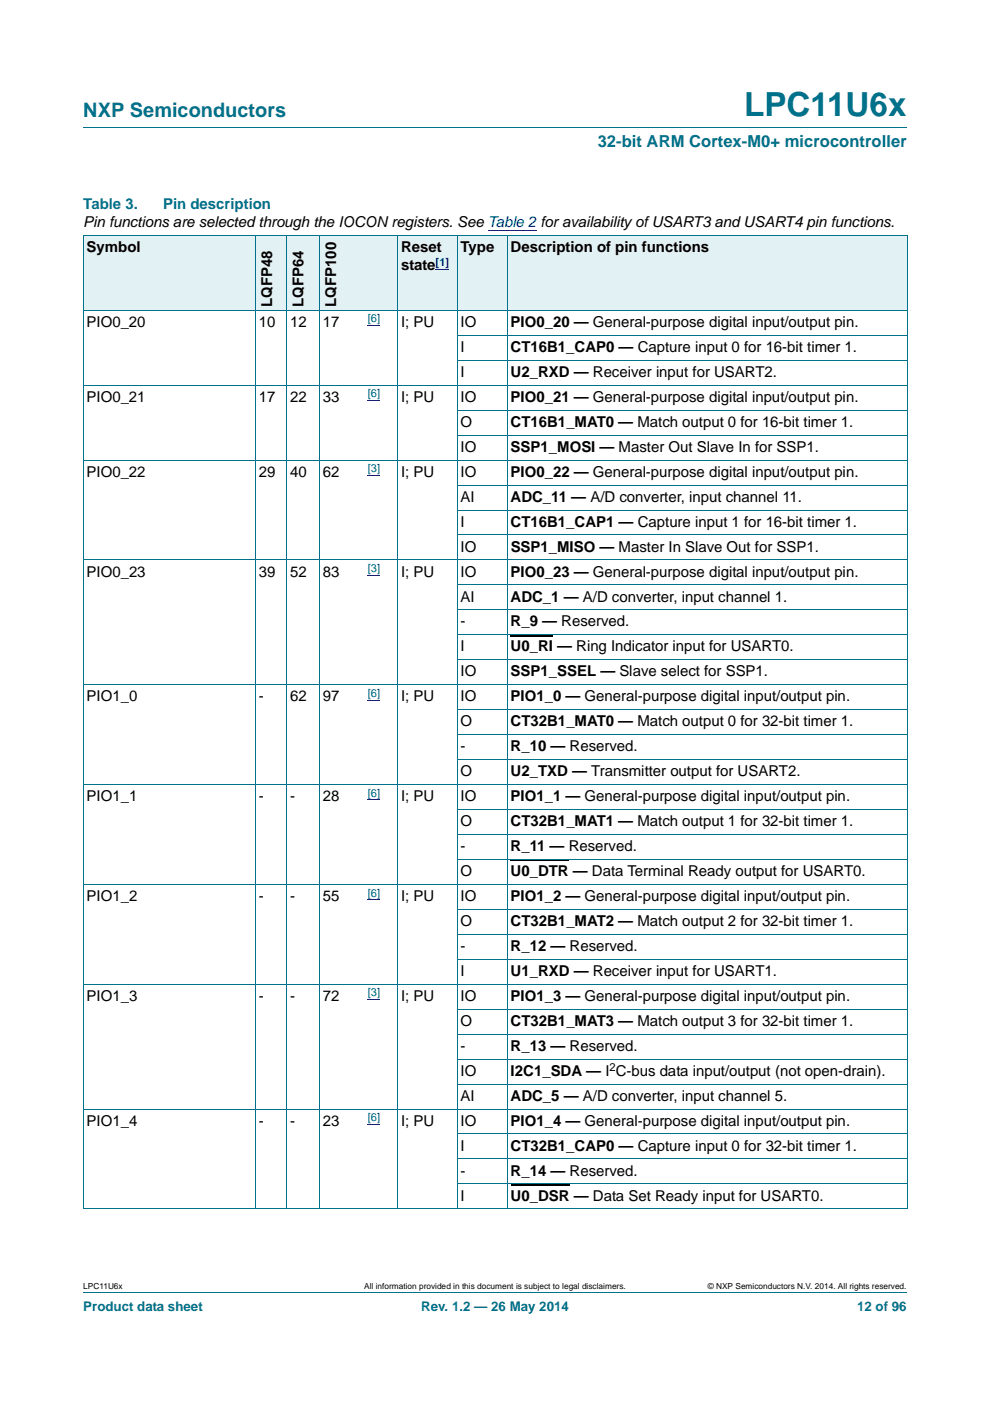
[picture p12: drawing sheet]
<svg xmlns="http://www.w3.org/2000/svg" width="210mm" height="297mm" viewBox="0 0 210 297" stroke-linecap="round" stroke-linejoin="round" font-family="sans-serif">
<defs><g id="words">
<text font-size="7" fill="#00718a" x="157.8" y="24.6">LPC11U6x</text>
<text font-size="4.2" fill="#00718a" x="17.7" y="24.9">NXP Semiconductors</text>
<text font-size="3.5" fill="#00718a" x="126.8" y="31.1">32-bit ARM Cortex-M0+ microcontroller</text>
<g font-size="3.2" fill="#00718a">
<text x="17.7" y="44.3">Table 3.</text>
<text x="34.6" y="44.3">Pin description</text>
</g>
<g font-size="3.2">
<text x="17.7" y="48.2">Pin functions are selected through the IOCON registers. See Table 2 for availability of USART3 and USART4 pin functions.</text>
<text x="18.4" y="53.4">Symbol</text>
<text x="85.1" y="53.4">Reset</text>
<text x="97.7" y="53.4">Type</text>
<text x="108.3" y="53.4">Description of pin functions</text>
<text x="85.1" y="57.3">state</text>
<text x="57.7" y="65.1" transform="rotate(-90 57.7 65.1)">LQFP48</text>
<text x="64.4" y="65.1" transform="rotate(-90 64.4 65.1)">LQFP64</text>
<text x="71.3" y="65.1" transform="rotate(-90 71.3 65.1)">LQFP100</text>
<text x="18.4" y="69.3">PIO0_20</text>
<text x="54.9" y="69.3">10</text>
<text x="61.6" y="69.3">12</text>
<text x="68.5" y="69.3">17</text>
<text x="85.1" y="69.3">I; PU</text>
<text x="97.7" y="69.3">IO</text>
<text x="108.3" y="69.3">PIO0_20 — General-purpose digital input/output pin.</text>
<text x="97.7" y="74.6">I</text>
<text x="108.3" y="74.6">CT16B1_CAP0 — Capture input 0 for 16-bit timer 1.</text>
<text x="97.7" y="79.9">I</text>
<text x="108.3" y="79.9">U2_RXD — Receiver input for USART2.</text>
<text x="18.4" y="85.2">PIO0_21</text>
<text x="54.9" y="85.2">17</text>
<text x="61.6" y="85.2">22</text>
<text x="68.5" y="85.2">33</text>
<text x="85.1" y="85.2">I; PU</text>
<text x="97.7" y="85.2">IO</text>
<text x="108.3" y="85.2">PIO0_21 — General-purpose digital input/output pin.</text>
<text x="97.7" y="90.5">O</text>
<text x="97.7" y="95.8">IO</text>
<text x="108.3" y="90.5">CT16B1_MAT0 — Match output 0 for 16-bit timer 1.</text>
<text x="108.3" y="95.8">SSP1_MOSI — Master Out Slave In for SSP1.</text>
<text x="18.4" y="101.1">PIO0_22</text>
<text x="54.9" y="101.1">29</text>
<text x="61.6" y="101.1">40</text>
<text x="68.5" y="101.1">62</text>
<text x="85.1" y="101.1">I; PU</text>
<text x="97.7" y="101.1">IO</text>
<text x="108.3" y="101.1">PIO0_22 — General-purpose digital input/output pin.</text>
<text x="97.7" y="106.4">AI</text>
<text x="108.3" y="106.4">ADC_11 — A/D converter, input channel 11.</text>
<text x="97.7" y="111.7">I</text>
<text x="108.3" y="111.7">CT16B1_CAP1 — Capture input 1 for 16-bit timer 1.</text>
<text x="97.7" y="116.9">IO</text>
<text x="108.3" y="116.9">SSP1_MISO — Master In Slave Out for SSP1.</text>
<text x="18.4" y="122.2">PIO0_23</text>
<text x="54.9" y="122.2">39</text>
<text x="61.6" y="122.2">52</text>
<text x="68.5" y="122.2">83</text>
<text x="85.1" y="122.2">I; PU</text>
<text x="97.7" y="122.2">IO</text>
<text x="108.3" y="122.2">PIO0_23 — General-purpose digital input/output pin.</text>
<text x="97.7" y="127.5">AI</text>
<text x="108.3" y="127.5">ADC_1 — A/D converter, input channel 1.</text>
<text x="97.7" y="132.8">-</text>
<text x="108.3" y="132.8">R_9 — Reserved.</text>
<text x="97.7" y="143.4">IO</text>
<text x="97.7" y="138.1">I</text>
<text x="108.3" y="143.4">SSP1_SSEL — Slave select for SSP1.</text>
<text x="108.3" y="138.1">U0_RI — Ring Indicator input for USART0.</text>
<text x="18.4" y="148.7">PIO1_0</text>
<text x="54.9" y="148.7">-</text>
<text x="61.6" y="148.7">62</text>
<text x="68.5" y="148.7">97</text>
<text x="85.1" y="148.7">I; PU</text>
<text x="97.7" y="148.7">IO</text>
<text x="108.3" y="148.7">PIO1_0 — General-purpose digital input/output pin.</text>
<text x="97.7" y="154">O</text>
<text x="108.3" y="154">CT32B1_MAT0 — Match output 0 for 32-bit timer 1.</text>
<text x="97.7" y="159.3">-</text>
<text x="108.3" y="159.3">R_10 — Reserved.</text>
<text x="97.7" y="164.6">O</text>
<text x="108.3" y="164.6">U2_TXD — Transmitter output for USART2.</text>
<text x="18.4" y="169.9">PIO1_1</text>
<text x="54.9" y="169.9">-</text>
<text x="61.6" y="169.9">-</text>
<text x="68.5" y="169.9">28</text>
<text x="85.1" y="169.9">I; PU</text>
<text x="97.7" y="169.9">IO</text>
<text x="108.3" y="169.9">PIO1_1 — General-purpose digital input/output pin.</text>
<text x="97.7" y="175.2">O</text>
<text x="108.3" y="175.2">CT32B1_MAT1 — Match output 1 for 32-bit timer 1.</text>
<text x="97.7" y="180.4">-</text>
<text x="97.7" y="185.7">O</text>
<text x="108.3" y="180.4">R_11 — Reserved.</text>
<text x="108.3" y="185.7">U0_DTR — Data Terminal Ready output for USART0.</text>
<text x="18.4" y="191">PIO1_2</text>
<text x="54.9" y="191">-</text>
<text x="61.6" y="191">-</text>
<text x="68.5" y="191">55</text>
<text x="85.1" y="191">I; PU</text>
<text x="97.7" y="191">IO</text>
<text x="108.3" y="191">PIO1_2 — General-purpose digital input/output pin.</text>
<text x="97.7" y="196.3">O</text>
<text x="108.3" y="196.3">CT32B1_MAT2 — Match output 2 for 32-bit timer 1.</text>
<text x="97.7" y="201.6">-</text>
<text x="108.3" y="201.6">R_12 — Reserved.</text>
<text x="97.7" y="206.9">I</text>
<text x="108.3" y="206.9">U1_RXD — Receiver input for USART1.</text>
<text x="18.4" y="212.2">PIO1_3</text>
<text x="54.9" y="212.2">-</text>
<text x="61.6" y="212.2">-</text>
<text x="68.5" y="212.2">72</text>
<text x="85.1" y="212.2">I; PU</text>
<text x="97.7" y="212.2">IO</text>
<text x="108.3" y="212.2">PIO1_3 — General-purpose digital input/output pin.</text>
<text x="97.7" y="217.5">O</text>
<text x="108.3" y="217.5">CT32B1_MAT3 — Match output 3 for 32-bit timer 1.</text>
<text x="97.7" y="222.8">-</text>
<text x="108.3" y="222.8">R_13 — Reserved.</text>
<text x="97.7" y="228.1">IO</text>
<text x="97.7" y="233.4">AI</text>
<text x="108.3" y="228.1">I2C1_SDA — I C-bus data input/output (not open-drain).</text>
<text x="108.3" y="233.4">ADC_5 — A/D converter, input channel 5.</text>
<text x="18.4" y="238.7">PIO1_4</text>
<text x="54.9" y="238.7">-</text>
<text x="61.6" y="238.7">-</text>
<text x="68.5" y="238.7">23</text>
<text x="85.1" y="238.7">I; PU</text>
<text x="97.7" y="238.7">IO</text>
<text x="108.3" y="238.7">PIO1_4 — General-purpose digital input/output pin.</text>
<text x="97.7" y="243.9">I</text>
<text x="108.3" y="243.9">CT32B1_CAP0 — Capture input 0 for 32-bit timer 1.</text>
<text x="97.7" y="249.2">-</text>
<text x="108.3" y="249.2">R_14 — Reserved.</text>
<text x="97.7" y="254.5">I</text>
<text x="108.3" y="254.5">U0_DSR — Data Set Ready input for USART0.</text>
</g>
<g font-size="2.8" fill="#00718a">
<text x="17.7" y="277.9">Product data sheet</text>
<text x="89.3" y="277.9">Rev. 1.2 — 26 May 2014</text>
<text x="181.8" y="277.9">12 of 96</text>
</g>
<g font-size="2.4" fill="#00f">
<text x="92.4" y="56.4">[1]</text>
<text x="78" y="68.4">[6]</text>
<text x="78" y="84.2">[6]</text>
<text x="78" y="100.1">[3]</text>
<text x="78" y="121.3">[3]</text>
<text x="78" y="147.7">[6]</text>
<text x="78" y="168.9">[6]</text>
<text x="78" y="190.1">[6]</text>
<text x="78" y="211.2">[3]</text>
<text x="78" y="237.7">[6]</text>
</g>
<text font-size="2.4" x="129.3" y="227.1">2</text>
<g font-size="1.8">
<text x="17.7" y="273.3">LPC11U6x</text>
<text x="77.2" y="273.3">All information provided in this document is subject to legal disclaimers.</text>
<text x="150.1" y="273.3">© NXP Semiconductors N.V. 2014. All rights reserved.</text>
</g>
</g></defs>
<path d="M17.7 27h174.6M17.7 273.9h174.6" fill="none" stroke="#00718a" stroke-width=".21"/>
<path d="M103.5 48.9h10.3M78 69.1h2.6M78 84.9h2.6M78 100.8h2.6M78 122h2.6M78 148.4h2.6M78 169.6h2.6M78 190.8h2.6M78 211.9h2.6M78 238.4h2.6" fill="none" stroke="#00f" stroke-width=".21"/>
<path d="M108.3 134.8h9M108.3 182.4h12.3M108.3 251.2h12.5" fill="none" stroke="#000" stroke-width=".34"/>
<g fill="#e2f1f4">
<path d="M17.7 49.9h36.5v15.9h-36.5z"/>
<path d="M54.2 49.9h6.6v15.9h-6.6z"/>
<path d="M60.8 49.9h6.9v15.9h-6.9z"/>
<path d="M67.7 49.9h9.6v15.9h-9.6z"/>
<path d="M77.3 49.9h19.7v15.9h-19.7z"/>
</g>
<path d="M92.4 57.1h2.9" fill="none" stroke="#00f" stroke-width=".21"/>
<g fill="#e2f1f4">
<path d="M97 49.9h10.6v15.9h-10.6z"/>
<path d="M107.6 49.9h84.9v15.9h-84.9z"/>
</g>
<g fill="none" stroke="#00718a" stroke-width=".21">
<path d="M17.6 49.9h175M17.7 50v206.3M54.2 49.9v206.4M60.8 49.9v206.4M67.7 49.9v206.4M84.4 49.9v206.4M97 49.9v206.4M107.6 49.9v206.4M192.5 50v206.3h-174.9M17.6 65.8h175M96.9 71.1h95.7M96.9 76.4h95.7"/>
<path d="M17.6 81.7h175M17.6 97.5h175M96.9 87h95.7M96.9 92.3h95.7M17.6 118.7h175M96.9 102.8h95.7M96.9 108.1h95.7M96.9 113.4h95.7M96.9 124h95.7M96.9 129.3h95.7M96.9 134.6h95.7M96.9 139.9h95.7"/>
<path d="M17.6 145.2h175M96.9 150.5h95.7M96.9 155.8h95.7M17.6 166.3h175M96.9 161h95.7M96.9 171.6h95.7M96.9 176.9h95.7M17.6 187.5h175M96.9 182.2h95.7M96.9 192.8h95.7M96.9 198.1h95.7M17.6 208.7h175"/>
<path d="M96.9 203.4h95.7M96.9 214h95.7M96.9 219.3h95.7M17.6 235.1h175M96.9 224.5h95.7M96.9 229.8h95.7M96.9 240.4h95.7M96.9 245.7h95.7M96.9 251h95.7"/>
</g>
<use href="#words"/>
</svg>
